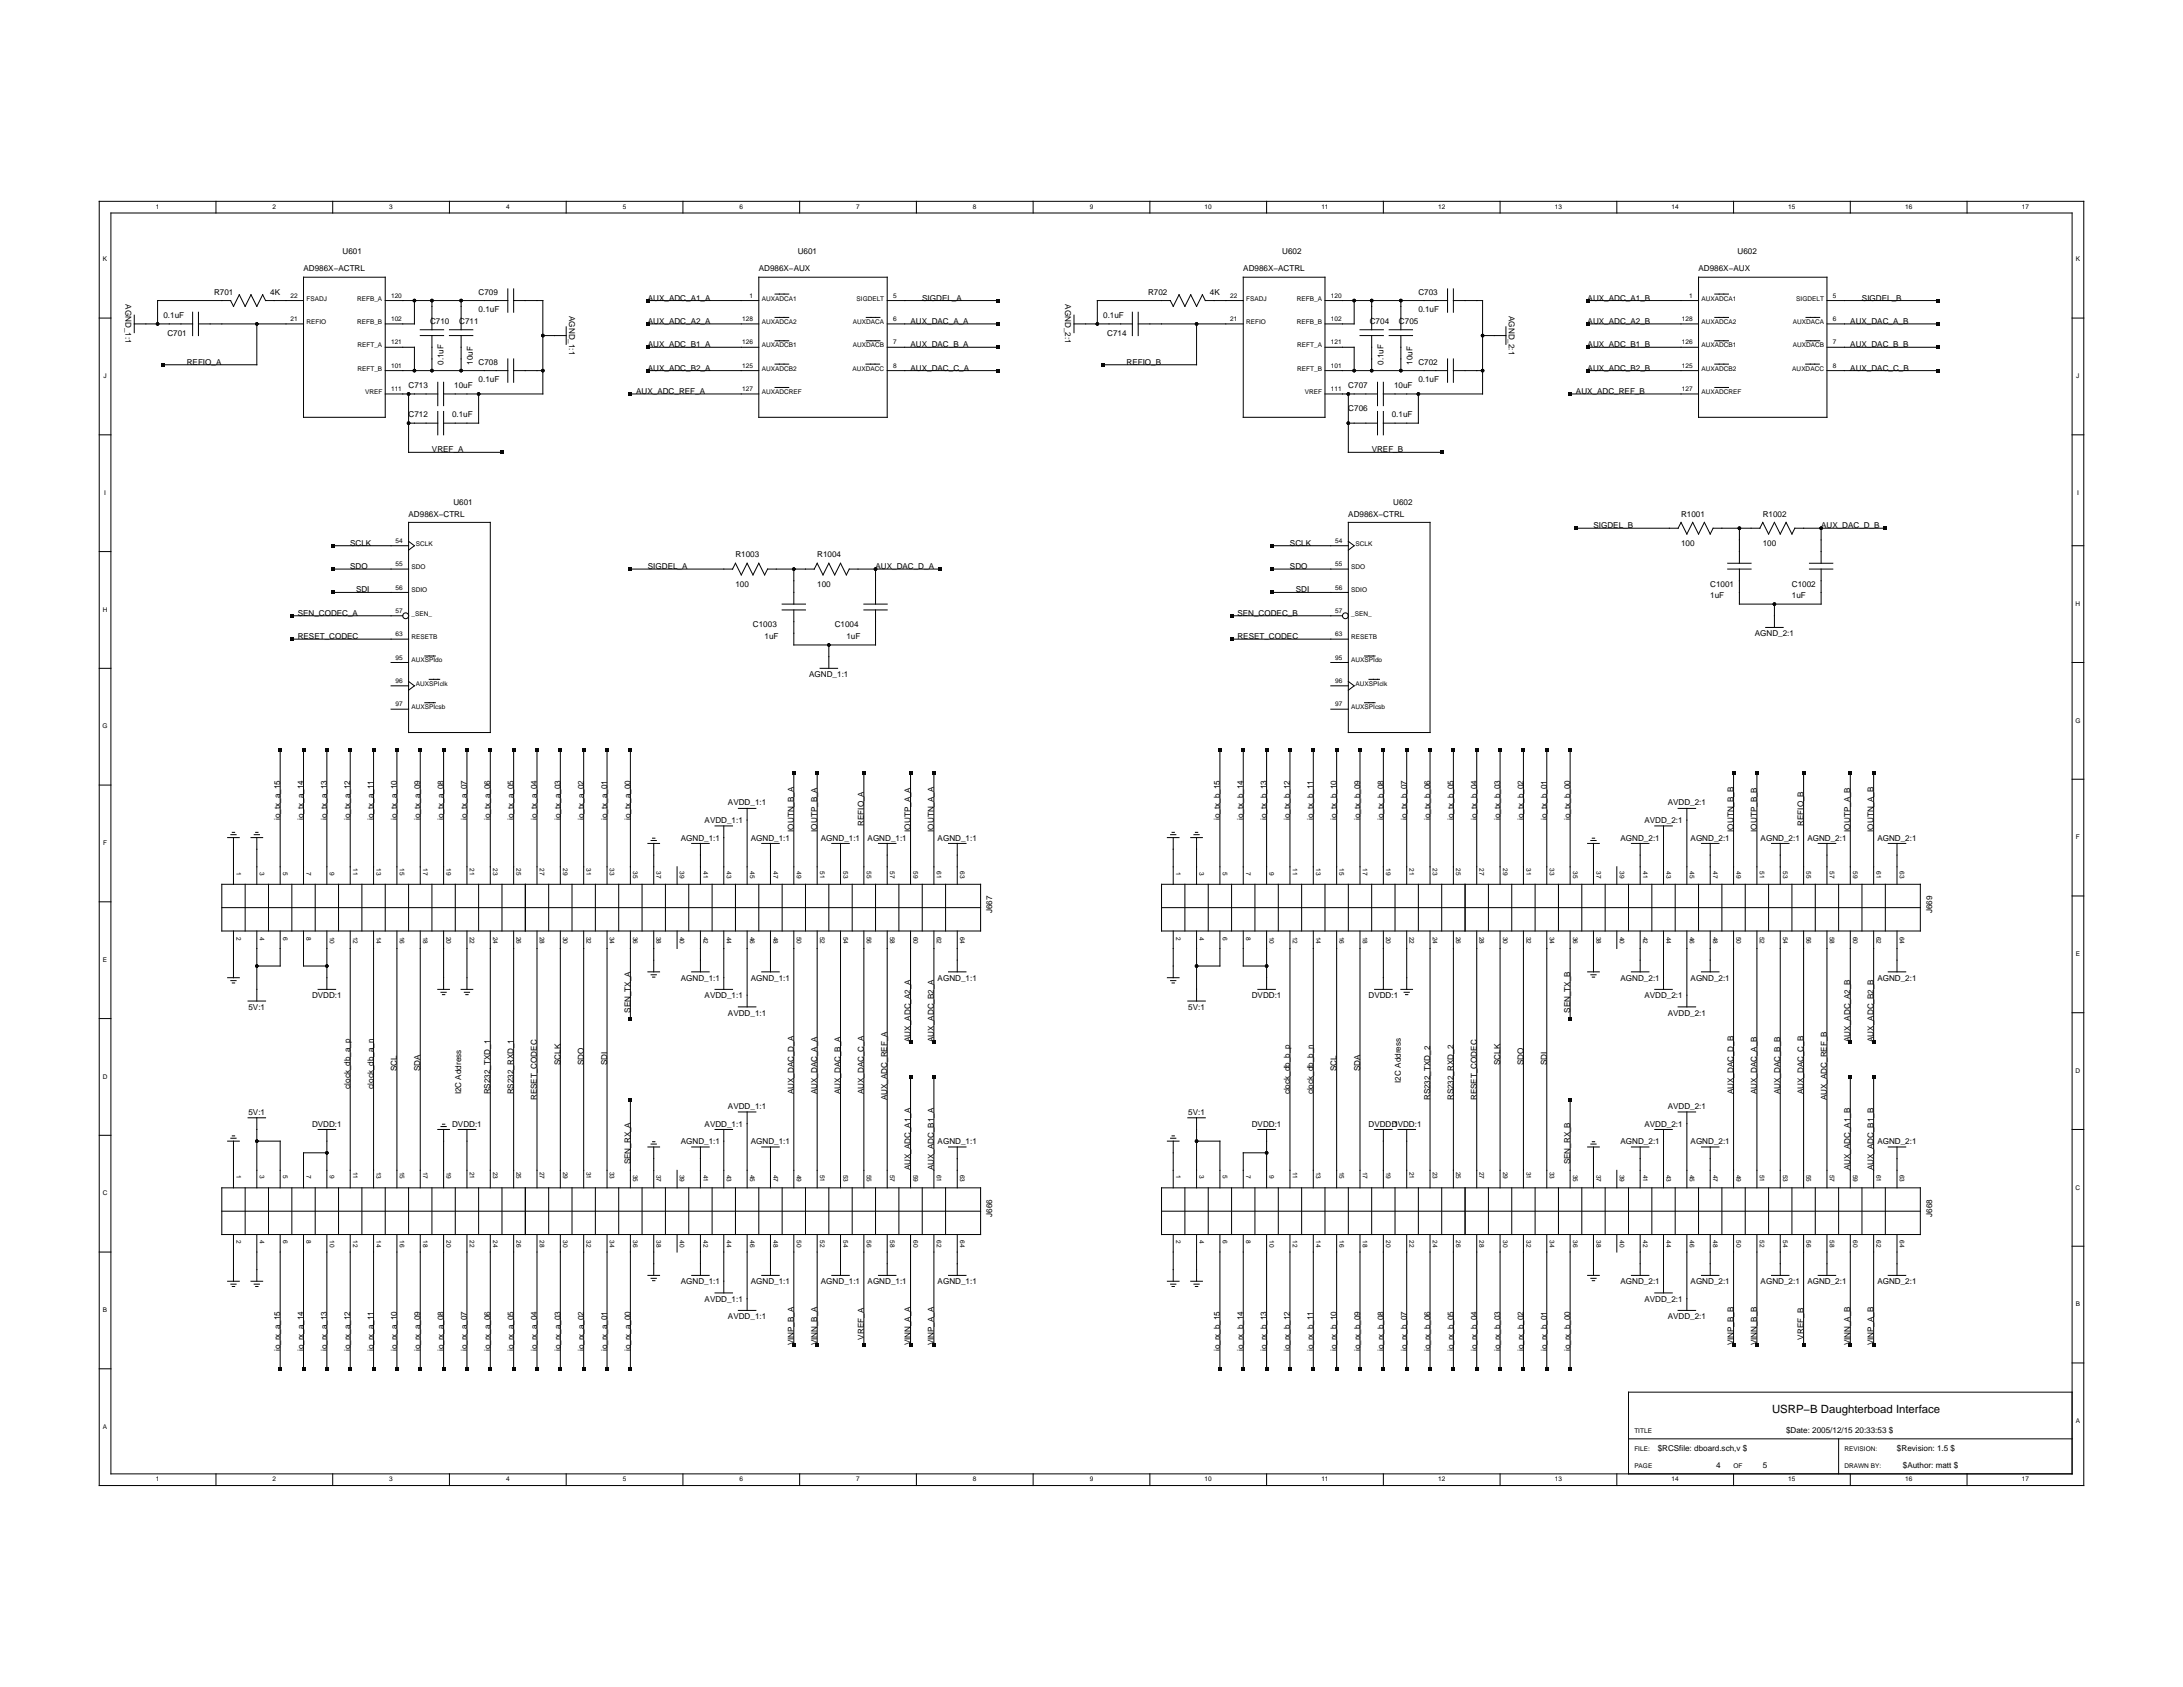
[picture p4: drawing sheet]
<svg xmlns="http://www.w3.org/2000/svg" width="279mm" height="216mm" viewBox="0 0 279 216" stroke-linecap="round" stroke-linejoin="round" font-family="sans-serif">
<defs><g id="words">
<text font-size="1.5" x="226.8" y="180.8">USRP−B Daughterboad Interface</text>
<g font-size="1">
<text x="38.8" y="34.7">AD986X−ACTRL</text>
<text x="43.8" y="32.5">U601</text>
<text x="97.1" y="34.7">AD986X−AUX</text>
<text x="102.1" y="32.5">U601</text>
<text x="159.1" y="34.7">AD986X−ACTRL</text>
<text x="164.1" y="32.5">U602</text>
<text x="217.4" y="34.7">AD986X−AUX</text>
<text x="222.4" y="32.5">U602</text>
<text x="16.1" y="38.9" transform="rotate(90 16.1 38.9)">AGND_1:1</text>
<text x="20.9" y="40.7">0.1uF</text>
<text x="27.4" y="37.7">R701</text>
<text x="34.6" y="37.7">4K</text>
<text x="55" y="41.5">C710</text>
<text x="58.8" y="41.5">C711</text>
<text x="61.3" y="37.7">C709</text>
<text x="61.3" y="40">0.1uF</text>
<text x="72.8" y="40.4" transform="rotate(90 72.8 40.4)">AGND_1:1</text>
<text x="82.9" y="41.5">AUX_ADC_A2_A</text>
<text x="82.9" y="38.5">AUX_ADC_A1_A</text>
<text x="116.5" y="41.5">AUX_DAC_A_A</text>
<text x="118" y="38.5">SIGDEL_A</text>
<text x="136.3" y="38.9" transform="rotate(90 136.3 38.9)">AGND_2:1</text>
<text x="141.2" y="40.7">0.1uF</text>
<text x="146.9" y="37.7">R702</text>
<text x="154.9" y="37.7">4K</text>
<text x="175.3" y="41.5">C704</text>
<text x="179.1" y="41.5">C705</text>
<text x="181.5" y="37.7">C703</text>
<text x="181.5" y="40">0.1uF</text>
<text x="193.1" y="40.4" transform="rotate(90 193.1 40.4)">AGND_2:1</text>
<text x="203.2" y="41.5">AUX_ADC_A2_B</text>
<text x="203.2" y="38.5">AUX_ADC_A1_B</text>
<text x="236.8" y="41.5">AUX_DAC_A_B</text>
<text x="238.3" y="38.5">SIGDEL_B</text>
<text x="21.4" y="42.9">C701</text>
<text x="23.9" y="46.7">REFIO_A</text>
<text x="56.8" y="46.7" transform="rotate(-90 56.8 46.7)">0.1uF</text>
<text x="60.5" y="46.7" transform="rotate(-90 60.5 46.7)">10uF</text>
<text x="61.3" y="46.7">C708</text>
<text x="82.9" y="47.4">AUX_ADC_B2_A</text>
<text x="82.9" y="44.4">AUX_ADC_B1_A</text>
<text x="116.5" y="44.4">AUX_DAC_B_A</text>
<text x="116.5" y="47.4">AUX_DAC_C_A</text>
<text x="141.7" y="42.9">C714</text>
<text x="144.2" y="46.7">REFIO_B</text>
<text x="177.1" y="46.7" transform="rotate(-90 177.1 46.7)">0.1uF</text>
<text x="180.8" y="46.7" transform="rotate(-90 180.8 46.7)">10uF</text>
<text x="181.5" y="46.7">C702</text>
<text x="203.2" y="47.4">AUX_ADC_B2_B</text>
<text x="203.2" y="44.4">AUX_ADC_B1_B</text>
<text x="236.8" y="44.4">AUX_DAC_B_B</text>
<text x="236.8" y="47.4">AUX_DAC_C_B</text>
<text x="52.3" y="53.4">C712</text>
<text x="52.3" y="49.7">C713</text>
<text x="57.9" y="53.4">0.1uF</text>
<text x="58.1" y="49.7">10uF</text>
<text x="61.3" y="48.9">0.1uF</text>
<text x="81.4" y="50.4">AUX_ADC_REF_A</text>
<text x="172.6" y="52.7">C706</text>
<text x="172.6" y="49.7">C707</text>
<text x="178.1" y="53.4">0.1uF</text>
<text x="178.4" y="49.7">10uF</text>
<text x="181.5" y="48.9">0.1uF</text>
<text x="201.7" y="50.4">AUX_ADC_REF_B</text>
<text x="55.3" y="57.9">VREF_A</text>
<text x="175.6" y="57.9">VREF_B</text>
<text x="58" y="64.6">U601</text>
<text x="178.3" y="64.6">U602</text>
<text x="44.8" y="69.8">SCLK</text>
<text x="52.3" y="66.1">AD986X−CTRL</text>
<text x="94.1" y="71.3">R1003</text>
<text x="104.6" y="71.3">R1004</text>
<text x="165.1" y="69.8">SCLK</text>
<text x="172.6" y="66.1">AD986X−CTRL</text>
<text x="203.9" y="67.6">SIGDEL_B</text>
<text x="215.2" y="66.1">R1001</text>
<text x="215.2" y="69.8">100</text>
<text x="225.6" y="66.1">R1002</text>
<text x="225.6" y="69.8">100</text>
<text x="233.1" y="67.6">AUX_DAC_D_B</text>
<text x="44.8" y="72.8">SDO</text>
<text x="45.6" y="75.8">SDI</text>
<text x="82.9" y="72.8">SIGDEL_A</text>
<text x="94.1" y="75.1">100</text>
<text x="104.6" y="75.1">100</text>
<text x="112.1" y="72.8">AUX_DAC_D_A</text>
<text x="165.1" y="72.8">SDO</text>
<text x="165.8" y="75.8">SDI</text>
<text x="218.9" y="75.1">C1001</text>
<text x="218.9" y="76.6">1uF</text>
<text x="229.3" y="75.1">C1002</text>
<text x="229.3" y="76.6">1uF</text>
<text x="38.1" y="81.8">RESET_CODEC</text>
<text x="38.1" y="78.8">SEN_CODEC_A</text>
<text x="96.4" y="80.3">C1003</text>
<text x="97.9" y="81.8">1uF</text>
<text x="106.8" y="80.3">C1004</text>
<text x="108.3" y="81.8">1uF</text>
<text x="158.4" y="81.8">RESET_CODEC</text>
<text x="158.4" y="78.8">SEN_CODEC_B</text>
<text x="224.6" y="81.4">AGND_2:1</text>
<text x="103.6" y="86.7">AGND_1:1</text>
<text x="35.9" y="105" transform="rotate(-90 35.9 105)">io_tx_a_15</text>
<text x="38.8" y="105" transform="rotate(-90 38.8 105)">io_tx_a_14</text>
<text x="41.8" y="105" transform="rotate(-90 41.8 105)">io_tx_a_13</text>
<text x="44.8" y="105" transform="rotate(-90 44.8 105)">io_tx_a_12</text>
<text x="47.8" y="105" transform="rotate(-90 47.8 105)">io_tx_a_11</text>
<text x="50.8" y="105" transform="rotate(-90 50.8 105)">io_tx_a_10</text>
<text x="53.8" y="105" transform="rotate(-90 53.8 105)">io_tx_a_09</text>
<text x="56.8" y="105" transform="rotate(-90 56.8 105)">io_tx_a_08</text>
<text x="59.8" y="105" transform="rotate(-90 59.8 105)">io_tx_a_07</text>
<text x="62.8" y="105" transform="rotate(-90 62.8 105)">io_tx_a_06</text>
<text x="65.7" y="105" transform="rotate(-90 65.7 105)">io_tx_a_05</text>
<text x="68.7" y="105" transform="rotate(-90 68.7 105)">io_tx_a_04</text>
<text x="71.7" y="105" transform="rotate(-90 71.7 105)">io_tx_a_03</text>
<text x="74.7" y="105" transform="rotate(-90 74.7 105)">io_tx_a_02</text>
<text x="77.7" y="105" transform="rotate(-90 77.7 105)">io_tx_a_01</text>
<text x="80.7" y="105" transform="rotate(-90 80.7 105)">io_tx_a_00</text>
<text x="87.1" y="107.6">AGND_1:1</text>
<text x="90.2" y="105.3">AVDD_1:1</text>
<text x="93.2" y="103.1">AVDD_1:1</text>
<text x="96.1" y="107.6">AGND_1:1</text>
<text x="101.6" y="106.4" transform="rotate(-90 101.6 106.4)">IOUTN_B_A</text>
<text x="104.6" y="106.4" transform="rotate(-90 104.6 106.4)">IOUTP_B_A</text>
<text x="105.1" y="107.6">AGND_1:1</text>
<text x="110.6" y="105.7" transform="rotate(-90 110.6 105.7)">REFIO_A</text>
<text x="111" y="107.6">AGND_1:1</text>
<text x="116.5" y="106.4" transform="rotate(-90 116.5 106.4)">IOUTP_A_A</text>
<text x="119.5" y="106.4" transform="rotate(-90 119.5 106.4)">IOUTN_A_A</text>
<text x="120" y="107.6">AGND_1:1</text>
<text x="156.1" y="105" transform="rotate(-90 156.1 105)">io_tx_b_15</text>
<text x="159.1" y="105" transform="rotate(-90 159.1 105)">io_tx_b_14</text>
<text x="162.1" y="105" transform="rotate(-90 162.1 105)">io_tx_b_13</text>
<text x="165.1" y="105" transform="rotate(-90 165.1 105)">io_tx_b_12</text>
<text x="168.1" y="105" transform="rotate(-90 168.1 105)">io_tx_b_11</text>
<text x="171.1" y="105" transform="rotate(-90 171.1 105)">io_tx_b_10</text>
<text x="174.1" y="105" transform="rotate(-90 174.1 105)">io_tx_b_09</text>
<text x="177.1" y="105" transform="rotate(-90 177.1 105)">io_tx_b_08</text>
<text x="180" y="105" transform="rotate(-90 180 105)">io_tx_b_07</text>
<text x="183" y="105" transform="rotate(-90 183 105)">io_tx_b_06</text>
<text x="186" y="105" transform="rotate(-90 186 105)">io_tx_b_05</text>
<text x="189" y="105" transform="rotate(-90 189 105)">io_tx_b_04</text>
<text x="192" y="105" transform="rotate(-90 192 105)">io_tx_b_03</text>
<text x="195" y="105" transform="rotate(-90 195 105)">io_tx_b_02</text>
<text x="198" y="105" transform="rotate(-90 198 105)">io_tx_b_01</text>
<text x="201" y="105" transform="rotate(-90 201 105)">io_tx_b_00</text>
<text x="207.4" y="107.6">AGND_2:1</text>
<text x="210.5" y="105.3">AVDD_2:1</text>
<text x="213.4" y="103.1">AVDD_2:1</text>
<text x="216.4" y="107.6">AGND_2:1</text>
<text x="221.9" y="106.4" transform="rotate(-90 221.9 106.4)">IOUTN_B_B</text>
<text x="224.9" y="106.4" transform="rotate(-90 224.9 106.4)">IOUTP_B_B</text>
<text x="225.3" y="107.6">AGND_2:1</text>
<text x="230.8" y="105.7" transform="rotate(-90 230.8 105.7)">REFIO_B</text>
<text x="231.3" y="107.6">AGND_2:1</text>
<text x="236.8" y="106.4" transform="rotate(-90 236.8 106.4)">IOUTP_A_B</text>
<text x="239.8" y="106.4" transform="rotate(-90 239.8 106.4)">IOUTN_A_B</text>
<text x="240.3" y="107.6">AGND_2:1</text>
<text x="127" y="116.9" transform="rotate(-90 127 116.9)">J667</text>
<text x="247.3" y="116.9" transform="rotate(-90 247.3 116.9)">J669</text>
<text x="87.1" y="125.5">AGND_1:1</text>
<text x="96.1" y="125.5">AGND_1:1</text>
<text x="120" y="125.5">AGND_1:1</text>
<text x="207.4" y="125.5">AGND_2:1</text>
<text x="216.4" y="125.5">AGND_2:1</text>
<text x="240.3" y="125.5">AGND_2:1</text>
<text x="31.8" y="129.2">5V:1</text>
<text x="39.9" y="127.7">DVDD:1</text>
<text x="80.7" y="129.6" transform="rotate(-90 80.7 129.6)">SEN_TX_A</text>
<text x="90.2" y="127.7">AVDD_1:1</text>
<text x="93.2" y="130">AVDD_1:1</text>
<text x="152.1" y="129.2">5V:1</text>
<text x="160.2" y="127.7">DVDD:1</text>
<text x="175.2" y="127.7">DVDD:1</text>
<text x="201" y="129.6" transform="rotate(-90 201 129.6)">SEN_TX_B</text>
<text x="210.5" y="127.7">AVDD_2:1</text>
<text x="213.4" y="130">AVDD_2:1</text>
<text x="50.8" y="137.1" transform="rotate(-90 50.8 137.1)">SCL</text>
<text x="53.8" y="137.1" transform="rotate(-90 53.8 137.1)">SDA</text>
<text x="71.7" y="136.3" transform="rotate(-90 71.7 136.3)">SCLK</text>
<text x="74.7" y="136.3" transform="rotate(-90 74.7 136.3)">SDO</text>
<text x="77.7" y="136.3" transform="rotate(-90 77.7 136.3)">SDI</text>
<text x="116.5" y="133.3" transform="rotate(-90 116.5 133.3)">AUX_ADC_A2_A</text>
<text x="119.5" y="133.3" transform="rotate(-90 119.5 133.3)">AUX_ADC_B2_A</text>
<text x="171.1" y="137.1" transform="rotate(-90 171.1 137.1)">SCL</text>
<text x="174.1" y="137.1" transform="rotate(-90 174.1 137.1)">SDA</text>
<text x="192" y="136.3" transform="rotate(-90 192 136.3)">SCLK</text>
<text x="195" y="136.3" transform="rotate(-90 195 136.3)">SDO</text>
<text x="198" y="136.3" transform="rotate(-90 198 136.3)">SDI</text>
<text x="236.8" y="133.3" transform="rotate(-90 236.8 133.3)">AUX_ADC_A2_B</text>
<text x="239.8" y="133.3" transform="rotate(-90 239.8 133.3)">AUX_ADC_B2_B</text>
<text x="31.8" y="142.7">5V:1</text>
<text x="44.8" y="139.3" transform="rotate(-90 44.8 139.3)">clock_db_a_p</text>
<text x="47.8" y="139.3" transform="rotate(-90 47.8 139.3)">clock_db_a_n</text>
<text x="59" y="140.1" transform="rotate(-90 59 140.1)">I2C Address</text>
<text x="62.8" y="140.1" transform="rotate(-90 62.8 140.1)">RS232_TXD_1</text>
<text x="65.7" y="140.1" transform="rotate(-90 65.7 140.1)">RS232_RXD_1</text>
<text x="68.7" y="140.8" transform="rotate(-90 68.7 140.8)">RESET_CODEC</text>
<text x="93.2" y="141.9">AVDD_1:1</text>
<text x="101.6" y="140.1" transform="rotate(-90 101.6 140.1)">AUX_DAC_D_A</text>
<text x="104.6" y="140.1" transform="rotate(-90 104.6 140.1)">AUX_DAC_A_A</text>
<text x="107.6" y="140.1" transform="rotate(-90 107.6 140.1)">AUX_DAC_B_A</text>
<text x="110.6" y="140.1" transform="rotate(-90 110.6 140.1)">AUX_DAC_C_A</text>
<text x="113.6" y="140.8" transform="rotate(-90 113.6 140.8)">AUX_ADC_REF_A</text>
<text x="152.1" y="142.7">5V:1</text>
<text x="165.1" y="140.1" transform="rotate(-90 165.1 140.1)">clock_db_b_p</text>
<text x="168.1" y="140.1" transform="rotate(-90 168.1 140.1)">clock_db_b_n</text>
<text x="179.3" y="138.6" transform="rotate(-90 179.3 138.6)">I2C Address</text>
<text x="183" y="140.8" transform="rotate(-90 183 140.8)">RS232_TXD_2</text>
<text x="186" y="140.8" transform="rotate(-90 186 140.8)">RS232_RXD_2</text>
<text x="189" y="140.8" transform="rotate(-90 189 140.8)">RESET_CODEC</text>
<text x="213.4" y="141.9">AVDD_2:1</text>
<text x="221.9" y="140.1" transform="rotate(-90 221.9 140.1)">AUX_DAC_D_B</text>
<text x="224.9" y="140.1" transform="rotate(-90 224.9 140.1)">AUX_DAC_A_B</text>
<text x="227.9" y="140.1" transform="rotate(-90 227.9 140.1)">AUX_DAC_B_B</text>
<text x="230.8" y="140.1" transform="rotate(-90 230.8 140.1)">AUX_DAC_C_B</text>
<text x="233.8" y="140.8" transform="rotate(-90 233.8 140.8)">AUX_ADC_REF_B</text>
<text x="39.9" y="144.2">DVDD:1</text>
<text x="57.9" y="144.2">DVDD:1</text>
<text x="80.7" y="149" transform="rotate(-90 80.7 149)">SEN_RX_A</text>
<text x="87.1" y="146.4">AGND_1:1</text>
<text x="90.2" y="144.2">AVDD_1:1</text>
<text x="96.1" y="146.4">AGND_1:1</text>
<text x="116.5" y="149.8" transform="rotate(-90 116.5 149.8)">AUX_ADC_A1_A</text>
<text x="119.5" y="149.8" transform="rotate(-90 119.5 149.8)">AUX_ADC_B1_A</text>
<text x="120" y="146.4">AGND_1:1</text>
<text x="160.2" y="144.2">DVDD:1</text>
<text x="175.2" y="144.2">DVDD:1</text>
<text x="178.1" y="144.2">DVDD:1</text>
<text x="201" y="149" transform="rotate(-90 201 149)">SEN_RX_B</text>
<text x="207.4" y="146.4">AGND_2:1</text>
<text x="210.5" y="144.2">AVDD_2:1</text>
<text x="216.4" y="146.4">AGND_2:1</text>
<text x="236.8" y="149.8" transform="rotate(-90 236.8 149.8)">AUX_ADC_A1_B</text>
<text x="239.8" y="149.8" transform="rotate(-90 239.8 149.8)">AUX_ADC_B1_B</text>
<text x="240.3" y="146.4">AGND_2:1</text>
<text x="127" y="155.8" transform="rotate(-90 127 155.8)">J666</text>
<text x="247.3" y="155.8" transform="rotate(-90 247.3 155.8)">J668</text>
<text x="87.1" y="164.4">AGND_1:1</text>
<text x="90.2" y="166.6">AVDD_1:1</text>
<text x="96.1" y="164.4">AGND_1:1</text>
<text x="105.1" y="164.4">AGND_1:1</text>
<text x="111" y="164.4">AGND_1:1</text>
<text x="120" y="164.4">AGND_1:1</text>
<text x="207.4" y="164.4">AGND_2:1</text>
<text x="210.5" y="166.6">AVDD_2:1</text>
<text x="216.4" y="164.4">AGND_2:1</text>
<text x="225.3" y="164.4">AGND_2:1</text>
<text x="231.3" y="164.4">AGND_2:1</text>
<text x="240.3" y="164.4">AGND_2:1</text>
<text x="35.9" y="172.9" transform="rotate(-90 35.9 172.9)">io_rx_a_15</text>
<text x="38.8" y="172.9" transform="rotate(-90 38.8 172.9)">io_rx_a_14</text>
<text x="41.8" y="172.9" transform="rotate(-90 41.8 172.9)">io_rx_a_13</text>
<text x="44.8" y="172.9" transform="rotate(-90 44.8 172.9)">io_rx_a_12</text>
<text x="47.8" y="172.9" transform="rotate(-90 47.8 172.9)">io_rx_a_11</text>
<text x="50.8" y="172.9" transform="rotate(-90 50.8 172.9)">io_rx_a_10</text>
<text x="53.8" y="172.9" transform="rotate(-90 53.8 172.9)">io_rx_a_09</text>
<text x="56.8" y="172.9" transform="rotate(-90 56.8 172.9)">io_rx_a_08</text>
<text x="59.8" y="172.9" transform="rotate(-90 59.8 172.9)">io_rx_a_07</text>
<text x="62.8" y="172.9" transform="rotate(-90 62.8 172.9)">io_rx_a_06</text>
<text x="65.7" y="172.9" transform="rotate(-90 65.7 172.9)">io_rx_a_05</text>
<text x="68.7" y="172.9" transform="rotate(-90 68.7 172.9)">io_rx_a_04</text>
<text x="71.7" y="172.9" transform="rotate(-90 71.7 172.9)">io_rx_a_03</text>
<text x="74.7" y="172.9" transform="rotate(-90 74.7 172.9)">io_rx_a_02</text>
<text x="77.7" y="172.9" transform="rotate(-90 77.7 172.9)">io_rx_a_01</text>
<text x="80.7" y="172.9" transform="rotate(-90 80.7 172.9)">io_rx_a_00</text>
<text x="93.2" y="168.9">AVDD_1:1</text>
<text x="101.6" y="172.2" transform="rotate(-90 101.6 172.2)">VINP_B_A</text>
<text x="104.6" y="172.2" transform="rotate(-90 104.6 172.2)">VINN_B_A</text>
<text x="110.6" y="171.4" transform="rotate(-90 110.6 171.4)">VREF_A</text>
<text x="116.5" y="172.2" transform="rotate(-90 116.5 172.2)">VINN_A_A</text>
<text x="119.5" y="172.2" transform="rotate(-90 119.5 172.2)">VINP_A_A</text>
<text x="156.1" y="172.9" transform="rotate(-90 156.1 172.9)">io_rx_b_15</text>
<text x="159.1" y="172.9" transform="rotate(-90 159.1 172.9)">io_rx_b_14</text>
<text x="162.1" y="172.9" transform="rotate(-90 162.1 172.9)">io_rx_b_13</text>
<text x="165.1" y="172.9" transform="rotate(-90 165.1 172.9)">io_rx_b_12</text>
<text x="168.1" y="172.9" transform="rotate(-90 168.1 172.9)">io_rx_b_11</text>
<text x="171.1" y="172.9" transform="rotate(-90 171.1 172.9)">io_rx_b_10</text>
<text x="174.1" y="172.9" transform="rotate(-90 174.1 172.9)">io_rx_b_09</text>
<text x="177.1" y="172.9" transform="rotate(-90 177.1 172.9)">io_rx_b_08</text>
<text x="180" y="172.9" transform="rotate(-90 180 172.9)">io_rx_b_07</text>
<text x="183" y="172.9" transform="rotate(-90 183 172.9)">io_rx_b_06</text>
<text x="186" y="172.9" transform="rotate(-90 186 172.9)">io_rx_b_05</text>
<text x="189" y="172.9" transform="rotate(-90 189 172.9)">io_rx_b_04</text>
<text x="192" y="172.9" transform="rotate(-90 192 172.9)">io_rx_b_03</text>
<text x="195" y="172.9" transform="rotate(-90 195 172.9)">io_rx_b_02</text>
<text x="198" y="172.9" transform="rotate(-90 198 172.9)">io_rx_b_01</text>
<text x="201" y="172.9" transform="rotate(-90 201 172.9)">io_rx_b_00</text>
<text x="213.4" y="168.9">AVDD_2:1</text>
<text x="221.9" y="172.2" transform="rotate(-90 221.9 172.2)">VINP_B_B</text>
<text x="224.9" y="172.2" transform="rotate(-90 224.9 172.2)">VINN_B_B</text>
<text x="230.8" y="171.4" transform="rotate(-90 230.8 171.4)">VREF_B</text>
<text x="236.8" y="172.2" transform="rotate(-90 236.8 172.2)">VINN_A_B</text>
<text x="239.8" y="172.2" transform="rotate(-90 239.8 172.2)">VINP_A_B</text>
<text x="212.2" y="185.6">$RCSfile: dboard.sch,v $</text>
<text x="228.6" y="183.4">$Date: 2005/12/15 20:33:53 $</text>
<text x="242.8" y="185.6">$Revision: 1.5 $</text>
<text x="219.6" y="187.9">4</text>
<text x="225.6" y="187.9">5</text>
<text x="243.5" y="187.9">$Author: matt $</text>
</g>
<g font-size=".8">
<text x="19.9" y="26.7">1</text>
<text x="34.9" y="26.7">2</text>
<text x="49.8" y="26.7">3</text>
<text x="64.8" y="26.7">4</text>
<text x="79.7" y="26.7">5</text>
<text x="94.6" y="26.7">6</text>
<text x="109.6" y="26.7">7</text>
<text x="124.5" y="26.7">8</text>
<text x="139.5" y="26.7">9</text>
<text x="154.2" y="26.7">10</text>
<text x="169.1" y="26.7">11</text>
<text x="184.1" y="26.7">12</text>
<text x="199" y="26.7">13</text>
<text x="213.9" y="26.7">14</text>
<text x="228.9" y="26.7">15</text>
<text x="243.8" y="26.7">16</text>
<text x="258.8" y="26.7">17</text>
<text x="13.2" y="33.5">K</text>
<text x="265.7" y="33.5">K</text>
<text x="37.2" y="38.1">22</text>
<text x="37.2" y="41.1">21</text>
<text x="39.2" y="38.5">FSADJ</text>
<text x="39.2" y="41.5">REFIO</text>
<text x="45.7" y="38.5">REFB_A</text>
<text x="45.7" y="41.5">REFB_B</text>
<text x="50.1" y="38.1">120</text>
<text x="50.1" y="41.1">102</text>
<text x="95" y="41.1">128</text>
<text x="95.9" y="38.1">1</text>
<text x="97.5" y="38.5">AUXADCA1</text>
<text x="97.5" y="41.5">AUXADCA2</text>
<text x="109.2" y="41.5">AUXDACA</text>
<text x="109.6" y="38.5">SIGDELT</text>
<text x="114.3" y="38.1">5</text>
<text x="114.3" y="41.1">6</text>
<text x="157.5" y="38.1">22</text>
<text x="157.5" y="41.1">21</text>
<text x="159.5" y="38.5">FSADJ</text>
<text x="159.5" y="41.5">REFIO</text>
<text x="166" y="38.5">REFB_A</text>
<text x="166" y="41.5">REFB_B</text>
<text x="170.3" y="38.1">120</text>
<text x="170.3" y="41.1">102</text>
<text x="215.3" y="41.1">128</text>
<text x="216.2" y="38.1">1</text>
<text x="217.8" y="38.5">AUXADCA1</text>
<text x="217.8" y="41.5">AUXADCA2</text>
<text x="229.4" y="41.5">AUXDACA</text>
<text x="229.9" y="38.5">SIGDELT</text>
<text x="234.6" y="38.1">5</text>
<text x="234.6" y="41.1">6</text>
<text x="45.8" y="44.4">REFT_A</text>
<text x="45.8" y="47.4">REFT_B</text>
<text x="50.1" y="44.1">121</text>
<text x="50.1" y="47.1">101</text>
<text x="95" y="44.1">126</text>
<text x="95" y="47.1">125</text>
<text x="97.5" y="44.4">AUXADCB1</text>
<text x="97.5" y="47.4">AUXADCB2</text>
<text x="109.1" y="47.4">AUXDACC</text>
<text x="109.2" y="44.4">AUXDACB</text>
<text x="114.3" y="44.1">7</text>
<text x="114.3" y="47.1">8</text>
<text x="166" y="44.4">REFT_A</text>
<text x="166" y="47.4">REFT_B</text>
<text x="170.3" y="44.1">121</text>
<text x="170.3" y="47.1">101</text>
<text x="215.3" y="44.1">126</text>
<text x="215.3" y="47.1">125</text>
<text x="217.8" y="44.4">AUXADCB1</text>
<text x="217.8" y="47.4">AUXADCB2</text>
<text x="229.4" y="47.4">AUXDACC</text>
<text x="229.4" y="44.4">AUXDACB</text>
<text x="234.6" y="44.1">7</text>
<text x="234.6" y="47.1">8</text>
<text x="13.2" y="48.4">J</text>
<text x="46.7" y="50.4">VREF</text>
<text x="50.1" y="50">111</text>
<text x="95" y="50">127</text>
<text x="97.5" y="50.4">AUXADCREF</text>
<text x="167" y="50.4">VREF</text>
<text x="170.3" y="50">111</text>
<text x="215.3" y="50">127</text>
<text x="217.8" y="50.4">AUXADCREF</text>
<text x="265.7" y="48.4">J</text>
<text x="13.3" y="63.3">I</text>
<text x="265.8" y="63.3">I</text>
<text x="50.6" y="69.5">54</text>
<text x="53.2" y="69.8">SCLK</text>
<text x="170.9" y="69.5">54</text>
<text x="173.5" y="69.8">SCLK</text>
<text x="50.6" y="72.5">55</text>
<text x="50.6" y="75.4">56</text>
<text x="52.7" y="72.8">SDO</text>
<text x="52.7" y="75.8">SDIO</text>
<text x="170.9" y="72.5">55</text>
<text x="170.9" y="75.4">56</text>
<text x="172.9" y="72.8">SDO</text>
<text x="172.9" y="75.8">SDIO</text>
<text x="265.7" y="77.5">H</text>
<text x="13.1" y="78.3">H</text>
<text x="50.6" y="78.4">57</text>
<text x="50.6" y="81.4">63</text>
<text x="52.7" y="78.8">_SEN_</text>
<text x="52.7" y="81.8">RESETB</text>
<text x="170.9" y="78.4">57</text>
<text x="170.9" y="81.4">63</text>
<text x="172.9" y="78.8">_SEN_</text>
<text x="172.9" y="81.8">RESETB</text>
<text x="50.6" y="84.4">95</text>
<text x="50.6" y="87.4">96</text>
<text x="52.7" y="84.8">AUXSPIdo</text>
<text x="53.2" y="87.8">AUXSPIclk</text>
<text x="170.9" y="84.4">95</text>
<text x="170.9" y="87.4">96</text>
<text x="172.9" y="84.8">AUXSPIdo</text>
<text x="173.5" y="87.8">AUXSPIclk</text>
<text x="13.1" y="93.2">G</text>
<text x="50.6" y="90.4">97</text>
<text x="52.7" y="90.8">AUXSPIcsb</text>
<text x="170.9" y="90.4">97</text>
<text x="172.9" y="90.8">AUXSPIcsb</text>
<text x="265.6" y="92.5">G</text>
<text x="265.7" y="107.4">F</text>
<text x="13.2" y="108.2">F</text>
<text x="30.3" y="111.6" transform="rotate(90 30.3 111.6)">1</text>
<text x="33.2" y="111.6" transform="rotate(90 33.2 111.6)">3</text>
<text x="36.2" y="111.6" transform="rotate(90 36.2 111.6)">5</text>
<text x="39.2" y="111.6" transform="rotate(90 39.2 111.6)">7</text>
<text x="42.2" y="111.6" transform="rotate(90 42.2 111.6)">9</text>
<text x="45.2" y="111.1" transform="rotate(90 45.2 111.1)">11</text>
<text x="48.2" y="111.1" transform="rotate(90 48.2 111.1)">13</text>
<text x="51.2" y="111.1" transform="rotate(90 51.2 111.1)">15</text>
<text x="54.2" y="111.1" transform="rotate(90 54.2 111.1)">17</text>
<text x="57.1" y="111.1" transform="rotate(90 57.1 111.1)">19</text>
<text x="60.1" y="111.1" transform="rotate(90 60.1 111.1)">21</text>
<text x="63.1" y="111.1" transform="rotate(90 63.1 111.1)">23</text>
<text x="66.1" y="111.1" transform="rotate(90 66.1 111.1)">25</text>
<text x="69.1" y="111.1" transform="rotate(90 69.1 111.1)">27</text>
<text x="72.1" y="111.1" transform="rotate(90 72.1 111.1)">29</text>
<text x="75.1" y="111.1" transform="rotate(90 75.1 111.1)">31</text>
<text x="78.1" y="111.1" transform="rotate(90 78.1 111.1)">33</text>
<text x="81.1" y="111.5" transform="rotate(90 81.1 111.5)">35</text>
<text x="84" y="111.5" transform="rotate(90 84 111.5)">37</text>
<text x="87" y="111.5" transform="rotate(90 87 111.5)">39</text>
<text x="90" y="111.5" transform="rotate(90 90 111.5)">41</text>
<text x="93" y="111.5" transform="rotate(90 93 111.5)">43</text>
<text x="96" y="111.5" transform="rotate(90 96 111.5)">45</text>
<text x="99" y="111.5" transform="rotate(90 99 111.5)">47</text>
<text x="102" y="111.5" transform="rotate(90 102 111.5)">49</text>
<text x="105" y="111.5" transform="rotate(90 105 111.5)">51</text>
<text x="107.9" y="111.5" transform="rotate(90 107.9 111.5)">53</text>
<text x="110.9" y="111.5" transform="rotate(90 110.9 111.5)">55</text>
<text x="113.9" y="111.5" transform="rotate(90 113.9 111.5)">57</text>
<text x="116.9" y="111.5" transform="rotate(90 116.9 111.5)">59</text>
<text x="119.9" y="111.5" transform="rotate(90 119.9 111.5)">61</text>
<text x="122.9" y="111.5" transform="rotate(90 122.9 111.5)">63</text>
<text x="150.5" y="111.6" transform="rotate(90 150.5 111.6)">1</text>
<text x="153.5" y="111.6" transform="rotate(90 153.5 111.6)">3</text>
<text x="156.5" y="111.6" transform="rotate(90 156.5 111.6)">5</text>
<text x="159.5" y="111.6" transform="rotate(90 159.5 111.6)">7</text>
<text x="162.5" y="111.6" transform="rotate(90 162.5 111.6)">9</text>
<text x="165.5" y="111.1" transform="rotate(90 165.5 111.1)">11</text>
<text x="168.5" y="111.1" transform="rotate(90 168.5 111.1)">13</text>
<text x="171.4" y="111.1" transform="rotate(90 171.4 111.1)">15</text>
<text x="174.4" y="111.1" transform="rotate(90 174.4 111.1)">17</text>
<text x="177.4" y="111.1" transform="rotate(90 177.4 111.1)">19</text>
<text x="180.4" y="111.1" transform="rotate(90 180.4 111.1)">21</text>
<text x="183.4" y="111.1" transform="rotate(90 183.4 111.1)">23</text>
<text x="186.4" y="111.1" transform="rotate(90 186.4 111.1)">25</text>
<text x="189.4" y="111.1" transform="rotate(90 189.4 111.1)">27</text>
<text x="192.4" y="111.1" transform="rotate(90 192.4 111.1)">29</text>
<text x="195.4" y="111.1" transform="rotate(90 195.4 111.1)">31</text>
<text x="198.3" y="111.1" transform="rotate(90 198.3 111.1)">33</text>
<text x="201.3" y="111.5" transform="rotate(90 201.3 111.5)">35</text>
<text x="204.3" y="111.5" transform="rotate(90 204.3 111.5)">37</text>
<text x="207.3" y="111.5" transform="rotate(90 207.3 111.5)">39</text>
<text x="210.3" y="111.5" transform="rotate(90 210.3 111.5)">41</text>
<text x="213.3" y="111.5" transform="rotate(90 213.3 111.5)">43</text>
<text x="216.3" y="111.5" transform="rotate(90 216.3 111.5)">45</text>
<text x="219.3" y="111.5" transform="rotate(90 219.3 111.5)">47</text>
<text x="222.3" y="111.5" transform="rotate(90 222.3 111.5)">49</text>
<text x="225.2" y="111.5" transform="rotate(90 225.2 111.5)">51</text>
<text x="228.2" y="111.5" transform="rotate(90 228.2 111.5)">53</text>
<text x="231.2" y="111.5" transform="rotate(90 231.2 111.5)">55</text>
<text x="234.2" y="111.5" transform="rotate(90 234.2 111.5)">57</text>
<text x="237.2" y="111.5" transform="rotate(90 237.2 111.5)">59</text>
<text x="240.2" y="111.5" transform="rotate(90 240.2 111.5)">61</text>
<text x="243.2" y="111.5" transform="rotate(90 243.2 111.5)">63</text>
<text x="30.3" y="119.9" transform="rotate(90 30.3 119.9)">2</text>
<text x="33.2" y="119.9" transform="rotate(90 33.2 119.9)">4</text>
<text x="36.2" y="119.9" transform="rotate(90 36.2 119.9)">6</text>
<text x="39.2" y="119.9" transform="rotate(90 39.2 119.9)">8</text>
<text x="42.2" y="119.9" transform="rotate(90 42.2 119.9)">10</text>
<text x="45.2" y="119.9" transform="rotate(90 45.2 119.9)">12</text>
<text x="48.2" y="119.9" transform="rotate(90 48.2 119.9)">14</text>
<text x="51.2" y="119.9" transform="rotate(90 51.2 119.9)">16</text>
<text x="54.2" y="119.9" transform="rotate(90 54.2 119.9)">18</text>
<text x="57.1" y="119.9" transform="rotate(90 57.1 119.9)">20</text>
<text x="60.1" y="119.9" transform="rotate(90 60.1 119.9)">22</text>
<text x="63.1" y="119.9" transform="rotate(90 63.1 119.9)">24</text>
<text x="66.1" y="119.9" transform="rotate(90 66.1 119.9)">26</text>
<text x="69.1" y="119.9" transform="rotate(90 69.1 119.9)">28</text>
<text x="72.1" y="119.9" transform="rotate(90 72.1 119.9)">30</text>
<text x="75.1" y="119.9" transform="rotate(90 75.1 119.9)">32</text>
<text x="78.1" y="119.9" transform="rotate(90 78.1 119.9)">34</text>
<text x="81.1" y="119.9" transform="rotate(90 81.1 119.9)">36</text>
<text x="84" y="119.9" transform="rotate(90 84 119.9)">38</text>
<text x="87" y="119.9" transform="rotate(90 87 119.9)">40</text>
<text x="90" y="119.9" transform="rotate(90 90 119.9)">42</text>
<text x="93" y="119.9" transform="rotate(90 93 119.9)">44</text>
<text x="96" y="119.9" transform="rotate(90 96 119.9)">46</text>
<text x="99" y="119.9" transform="rotate(90 99 119.9)">48</text>
<text x="102" y="119.9" transform="rotate(90 102 119.9)">50</text>
<text x="105" y="119.9" transform="rotate(90 105 119.9)">52</text>
<text x="107.9" y="119.9" transform="rotate(90 107.9 119.9)">54</text>
<text x="110.9" y="119.9" transform="rotate(90 110.9 119.9)">56</text>
<text x="113.9" y="119.9" transform="rotate(90 113.9 119.9)">58</text>
<text x="116.9" y="119.9" transform="rotate(90 116.9 119.9)">60</text>
<text x="119.9" y="119.9" transform="rotate(90 119.9 119.9)">62</text>
<text x="122.9" y="119.9" transform="rotate(90 122.9 119.9)">64</text>
<text x="150.5" y="119.9" transform="rotate(90 150.5 119.9)">2</text>
<text x="153.5" y="119.9" transform="rotate(90 153.5 119.9)">4</text>
<text x="156.5" y="119.9" transform="rotate(90 156.5 119.9)">6</text>
<text x="159.5" y="119.9" transform="rotate(90 159.5 119.9)">8</text>
<text x="162.5" y="119.9" transform="rotate(90 162.5 119.9)">10</text>
<text x="165.5" y="119.9" transform="rotate(90 165.5 119.9)">12</text>
<text x="168.5" y="119.9" transform="rotate(90 168.5 119.9)">14</text>
<text x="171.4" y="119.9" transform="rotate(90 171.4 119.9)">16</text>
<text x="174.4" y="119.9" transform="rotate(90 174.4 119.9)">18</text>
<text x="177.4" y="119.9" transform="rotate(90 177.4 119.9)">20</text>
<text x="180.4" y="119.9" transform="rotate(90 180.4 119.9)">22</text>
<text x="183.4" y="119.9" transform="rotate(90 183.4 119.9)">24</text>
<text x="186.4" y="119.9" transform="rotate(90 186.4 119.9)">26</text>
<text x="189.4" y="119.9" transform="rotate(90 189.4 119.9)">28</text>
<text x="192.4" y="119.9" transform="rotate(90 192.4 119.9)">30</text>
<text x="195.4" y="119.9" transform="rotate(90 195.4 119.9)">32</text>
<text x="198.3" y="119.9" transform="rotate(90 198.3 119.9)">34</text>
<text x="201.3" y="119.9" transform="rotate(90 201.3 119.9)">36</text>
<text x="204.3" y="119.9" transform="rotate(90 204.3 119.9)">38</text>
<text x="207.3" y="119.9" transform="rotate(90 207.3 119.9)">40</text>
<text x="210.3" y="119.9" transform="rotate(90 210.3 119.9)">42</text>
<text x="213.3" y="119.9" transform="rotate(90 213.3 119.9)">44</text>
<text x="216.3" y="119.9" transform="rotate(90 216.3 119.9)">46</text>
<text x="219.3" y="119.9" transform="rotate(90 219.3 119.9)">48</text>
<text x="222.3" y="119.9" transform="rotate(90 222.3 119.9)">50</text>
<text x="225.2" y="119.9" transform="rotate(90 225.2 119.9)">52</text>
<text x="228.2" y="119.9" transform="rotate(90 228.2 119.9)">54</text>
<text x="231.2" y="119.9" transform="rotate(90 231.2 119.9)">56</text>
<text x="234.2" y="119.9" transform="rotate(90 234.2 119.9)">58</text>
<text x="237.2" y="119.9" transform="rotate(90 237.2 119.9)">60</text>
<text x="240.2" y="119.9" transform="rotate(90 240.2 119.9)">62</text>
<text x="243.2" y="119.9" transform="rotate(90 243.2 119.9)">64</text>
<text x="13.2" y="123.1">E</text>
<text x="265.7" y="122.4">E</text>
<text x="265.7" y="137.3">D</text>
<text x="13.1" y="138">D</text>
<text x="45.2" y="150" transform="rotate(90 45.2 150)">11</text>
<text x="48.2" y="150" transform="rotate(90 48.2 150)">13</text>
<text x="51.2" y="150" transform="rotate(90 51.2 150)">15</text>
<text x="54.2" y="150" transform="rotate(90 54.2 150)">17</text>
<text x="57.1" y="150" transform="rotate(90 57.1 150)">19</text>
<text x="60.1" y="150" transform="rotate(90 60.1 150)">21</text>
<text x="63.1" y="150" transform="rotate(90 63.1 150)">23</text>
<text x="66.1" y="150" transform="rotate(90 66.1 150)">25</text>
<text x="69.1" y="150" transform="rotate(90 69.1 150)">27</text>
<text x="72.1" y="150" transform="rotate(90 72.1 150)">29</text>
<text x="75.1" y="150" transform="rotate(90 75.1 150)">31</text>
<text x="78.1" y="150" transform="rotate(90 78.1 150)">33</text>
<text x="165.5" y="150" transform="rotate(90 165.5 150)">11</text>
<text x="168.5" y="150" transform="rotate(90 168.5 150)">13</text>
<text x="171.4" y="150" transform="rotate(90 171.4 150)">15</text>
<text x="174.4" y="150" transform="rotate(90 174.4 150)">17</text>
<text x="177.4" y="150" transform="rotate(90 177.4 150)">19</text>
<text x="180.4" y="150" transform="rotate(90 180.4 150)">21</text>
<text x="183.4" y="150" transform="rotate(90 183.4 150)">23</text>
<text x="186.4" y="150" transform="rotate(90 186.4 150)">25</text>
<text x="189.4" y="150" transform="rotate(90 189.4 150)">27</text>
<text x="192.4" y="150" transform="rotate(90 192.4 150)">29</text>
<text x="195.4" y="150" transform="rotate(90 195.4 150)">31</text>
<text x="198.3" y="150" transform="rotate(90 198.3 150)">33</text>
<text x="13.1" y="153">C</text>
<text x="30.3" y="150.4" transform="rotate(90 30.3 150.4)">1</text>
<text x="33.2" y="150.4" transform="rotate(90 33.2 150.4)">3</text>
<text x="36.2" y="150.4" transform="rotate(90 36.2 150.4)">5</text>
<text x="39.2" y="150.4" transform="rotate(90 39.2 150.4)">7</text>
<text x="42.2" y="150.4" transform="rotate(90 42.2 150.4)">9</text>
<text x="81.1" y="150.3" transform="rotate(90 81.1 150.3)">35</text>
<text x="84" y="150.3" transform="rotate(90 84 150.3)">37</text>
<text x="87" y="150.3" transform="rotate(90 87 150.3)">39</text>
<text x="90" y="150.3" transform="rotate(90 90 150.3)">41</text>
<text x="93" y="150.3" transform="rotate(90 93 150.3)">43</text>
<text x="96" y="150.3" transform="rotate(90 96 150.3)">45</text>
<text x="99" y="150.3" transform="rotate(90 99 150.3)">47</text>
<text x="102" y="150.3" transform="rotate(90 102 150.3)">49</text>
<text x="105" y="150.3" transform="rotate(90 105 150.3)">51</text>
<text x="107.9" y="150.3" transform="rotate(90 107.9 150.3)">53</text>
<text x="110.9" y="150.3" transform="rotate(90 110.9 150.3)">55</text>
<text x="113.9" y="150.3" transform="rotate(90 113.9 150.3)">57</text>
<text x="116.9" y="150.3" transform="rotate(90 116.9 150.3)">59</text>
<text x="119.9" y="150.3" transform="rotate(90 119.9 150.3)">61</text>
<text x="122.9" y="150.3" transform="rotate(90 122.9 150.3)">63</text>
<text x="150.5" y="150.4" transform="rotate(90 150.5 150.4)">1</text>
<text x="153.5" y="150.4" transform="rotate(90 153.5 150.4)">3</text>
<text x="156.5" y="150.4" transform="rotate(90 156.5 150.4)">5</text>
<text x="159.5" y="150.4" transform="rotate(90 159.5 150.4)">7</text>
<text x="162.5" y="150.4" transform="rotate(90 162.5 150.4)">9</text>
<text x="201.3" y="150.3" transform="rotate(90 201.3 150.3)">35</text>
<text x="204.3" y="150.3" transform="rotate(90 204.3 150.3)">37</text>
<text x="207.3" y="150.3" transform="rotate(90 207.3 150.3)">39</text>
<text x="210.3" y="150.3" transform="rotate(90 210.3 150.3)">41</text>
<text x="213.3" y="150.3" transform="rotate(90 213.3 150.3)">43</text>
<text x="216.3" y="150.3" transform="rotate(90 216.3 150.3)">45</text>
<text x="219.3" y="150.3" transform="rotate(90 219.3 150.3)">47</text>
<text x="222.3" y="150.3" transform="rotate(90 222.3 150.3)">49</text>
<text x="225.2" y="150.3" transform="rotate(90 225.2 150.3)">51</text>
<text x="228.2" y="150.3" transform="rotate(90 228.2 150.3)">53</text>
<text x="231.2" y="150.3" transform="rotate(90 231.2 150.3)">55</text>
<text x="234.2" y="150.3" transform="rotate(90 234.2 150.3)">57</text>
<text x="237.2" y="150.3" transform="rotate(90 237.2 150.3)">59</text>
<text x="240.2" y="150.3" transform="rotate(90 240.2 150.3)">61</text>
<text x="243.2" y="150.3" transform="rotate(90 243.2 150.3)">63</text>
<text x="265.7" y="152.2">C</text>
<text x="30.3" y="158.7" transform="rotate(90 30.3 158.7)">2</text>
<text x="33.2" y="158.7" transform="rotate(90 33.2 158.7)">4</text>
<text x="36.2" y="158.7" transform="rotate(90 36.2 158.7)">6</text>
<text x="39.2" y="158.7" transform="rotate(90 39.2 158.7)">8</text>
<text x="42.2" y="158.7" transform="rotate(90 42.2 158.7)">10</text>
<text x="45.2" y="158.7" transform="rotate(90 45.2 158.7)">12</text>
<text x="48.2" y="158.7" transform="rotate(90 48.2 158.7)">14</text>
<text x="51.2" y="158.7" transform="rotate(90 51.2 158.7)">16</text>
<text x="54.2" y="158.7" transform="rotate(90 54.2 158.7)">18</text>
<text x="57.1" y="158.7" transform="rotate(90 57.1 158.7)">20</text>
<text x="60.1" y="158.7" transform="rotate(90 60.1 158.7)">22</text>
<text x="63.1" y="158.7" transform="rotate(90 63.1 158.7)">24</text>
<text x="66.1" y="158.7" transform="rotate(90 66.1 158.7)">26</text>
<text x="69.1" y="158.7" transform="rotate(90 69.1 158.7)">28</text>
<text x="72.1" y="158.7" transform="rotate(90 72.1 158.7)">30</text>
<text x="75.1" y="158.7" transform="rotate(90 75.1 158.7)">32</text>
<text x="78.1" y="158.7" transform="rotate(90 78.1 158.7)">34</text>
<text x="81.1" y="158.7" transform="rotate(90 81.1 158.7)">36</text>
<text x="84" y="158.7" transform="rotate(90 84 158.7)">38</text>
<text x="87" y="158.7" transform="rotate(90 87 158.7)">40</text>
<text x="90" y="158.7" transform="rotate(90 90 158.7)">42</text>
<text x="93" y="158.7" transform="rotate(90 93 158.7)">44</text>
<text x="96" y="158.7" transform="rotate(90 96 158.7)">46</text>
<text x="99" y="158.7" transform="rotate(90 99 158.7)">48</text>
<text x="102" y="158.7" transform="rotate(90 102 158.7)">50</text>
<text x="105" y="158.7" transform="rotate(90 105 158.7)">52</text>
<text x="107.9" y="158.7" transform="rotate(90 107.9 158.7)">54</text>
<text x="110.9" y="158.7" transform="rotate(90 110.9 158.7)">56</text>
<text x="113.9" y="158.7" transform="rotate(90 113.9 158.7)">58</text>
<text x="116.9" y="158.7" transform="rotate(90 116.9 158.7)">60</text>
<text x="119.9" y="158.7" transform="rotate(90 119.9 158.7)">62</text>
<text x="122.9" y="158.7" transform="rotate(90 122.9 158.7)">64</text>
<text x="150.5" y="158.7" transform="rotate(90 150.5 158.7)">2</text>
<text x="153.5" y="158.7" transform="rotate(90 153.5 158.7)">4</text>
<text x="156.5" y="158.7" transform="rotate(90 156.5 158.7)">6</text>
<text x="159.5" y="158.7" transform="rotate(90 159.5 158.7)">8</text>
<text x="162.5" y="158.7" transform="rotate(90 162.5 158.7)">10</text>
<text x="165.5" y="158.7" transform="rotate(90 165.5 158.7)">12</text>
<text x="168.5" y="158.7" transform="rotate(90 168.5 158.7)">14</text>
<text x="171.4" y="158.7" transform="rotate(90 171.4 158.7)">16</text>
<text x="174.4" y="158.7" transform="rotate(90 174.4 158.7)">18</text>
<text x="177.4" y="158.7" transform="rotate(90 177.4 158.7)">20</text>
<text x="180.4" y="158.7" transform="rotate(90 180.4 158.7)">22</text>
<text x="183.4" y="158.7" transform="rotate(90 183.4 158.7)">24</text>
<text x="186.4" y="158.7" transform="rotate(90 186.4 158.7)">26</text>
<text x="189.4" y="158.7" transform="rotate(90 189.4 158.7)">28</text>
<text x="192.4" y="158.7" transform="rotate(90 192.4 158.7)">30</text>
<text x="195.4" y="158.7" transform="rotate(90 195.4 158.7)">32</text>
<text x="198.3" y="158.7" transform="rotate(90 198.3 158.7)">34</text>
<text x="201.3" y="158.7" transform="rotate(90 201.3 158.7)">36</text>
<text x="204.3" y="158.7" transform="rotate(90 204.3 158.7)">38</text>
<text x="207.3" y="158.7" transform="rotate(90 207.3 158.7)">40</text>
<text x="210.3" y="158.7" transform="rotate(90 210.3 158.7)">42</text>
<text x="213.3" y="158.7" transform="rotate(90 213.3 158.7)">44</text>
<text x="216.3" y="158.7" transform="rotate(90 216.3 158.7)">46</text>
<text x="219.3" y="158.7" transform="rotate(90 219.3 158.7)">48</text>
<text x="222.3" y="158.7" transform="rotate(90 222.3 158.7)">50</text>
<text x="225.2" y="158.7" transform="rotate(90 225.2 158.7)">52</text>
<text x="228.2" y="158.7" transform="rotate(90 228.2 158.7)">54</text>
<text x="231.2" y="158.7" transform="rotate(90 231.2 158.7)">56</text>
<text x="234.2" y="158.7" transform="rotate(90 234.2 158.7)">58</text>
<text x="237.2" y="158.7" transform="rotate(90 237.2 158.7)">60</text>
<text x="240.2" y="158.7" transform="rotate(90 240.2 158.7)">62</text>
<text x="243.2" y="158.7" transform="rotate(90 243.2 158.7)">64</text>
<text x="13.2" y="167.9">B</text>
<text x="265.7" y="167.2">B</text>
<text x="13.2" y="182.9">A</text>
<text x="209.2" y="185.6">FILE:</text>
<text x="209.2" y="183.4">TITLE</text>
<text x="236.1" y="185.6">REVISION:</text>
<text x="265.7" y="182.1">A</text>
<text x="19.9" y="189.6">1</text>
<text x="34.9" y="189.6">2</text>
<text x="49.8" y="189.6">3</text>
<text x="64.8" y="189.6">4</text>
<text x="79.7" y="189.6">5</text>
<text x="94.6" y="189.6">6</text>
<text x="109.6" y="189.6">7</text>
<text x="124.5" y="189.6">8</text>
<text x="139.5" y="189.6">9</text>
<text x="154.2" y="189.6">10</text>
<text x="169.1" y="189.6">11</text>
<text x="184.1" y="189.6">12</text>
<text x="199" y="189.6">13</text>
<text x="209.2" y="187.9">PAGE</text>
<text x="213.9" y="189.6">14</text>
<text x="221.9" y="187.9">OF</text>
<text x="228.9" y="189.6">15</text>
<text x="236.1" y="187.9">DRAWN BY:</text>
<text x="243.8" y="189.6">16</text>
<text x="258.8" y="189.6">17</text>
</g>
</g></defs>
<g fill="none" stroke="#000" stroke-width=".13">
<path d="M12.7 25.8h254v164.3h-254zM14.2 27.3h251v161.3h-251zM24.7 40v2.9M25.4 40v2.9M27.6 25.8v1.5M29.5 38.5l.4 .7 .7-1.5 .8 1.5 .7-1.5 .8 1.5 .7-1.5 .4 .8h4.8M29.5 38.5h-9.3v3M38.8 35.5h10.5v17.9h-10.5zM42.6 25.8v1.5M49.3 38.5h15.7M53 38.5v3h-3.7M55.3 38.5v3.7"/>
<path d="M57.5 25.8v1.5M59 38.5v3.7M65 37v3M65.7 38.5h3.8v11.9h-12.7M65.7 37v3M72.5 25.8v1.5M82.9 38.5h14.2M87.4 25.8v1.5M97.1 35.5h16.5v17.9h-16.5zM99.2 37.6h1.8M102.3 25.8v1.5M113.6 38.5h14.1"/>
<path d="M117.3 25.8v1.5M132.2 25.8v1.5M144.9 40v2.9M145.7 40v2.9M147.2 25.8v1.5M149.8 38.5l.4 .7 .7-1.5 .8 1.5 .7-1.5 .7 1.5 .8-1.5 .4 .8h4.8M149.8 38.5h-9.4v3M159.1 35.5h10.5v17.9h-10.5zM162.1 25.8v1.5M169.6 38.5h15.7M173.3 38.5v3h-3.7M175.6 38.5v3.7"/>
<path d="M177.1 25.8v1.5M179.3 38.5v3.7M185.3 37v3M186 38.5h3.8v11.9h-12.7M186 37v3M192 25.8v1.5M203.2 38.5h14.2M206.9 25.8v1.5M217.4 35.5h16.4v17.9h-16.4zM219.5 37.6h1.7M221.9 25.8v1.5M233.8 38.5h14.2"/>
<path d="M236.8 25.8v1.5M251.8 25.8v1.5M12.7 55.6h1.5M12.7 40.7h1.5M17.2 41.5h7.5M17.2 40.3v2.3M25.4 41.5h13.4M32.9 41.5v5.2h-12M49.3 44.4h3.7v3M49.3 47.4h15.7M49.3 50.4h6.7M52.3 54.2h3.7"/>
<path d="M52.3 50.4v7.5h11.9M53.8 42.9h3M53.8 42.2h3M55.3 42.9v4.5M56 48.9v3M56 52.7v2.9M56.8 48.9v3M56.8 52.7v2.9M57.5 42.9h3M57.5 42.2h3M59 42.9v4.5M61.3 50.4v3.8h-4.5"/>
<path d="M65 45.9v3M65.7 47.4h3.8M65.7 45.9v3M69.5 42.9h3M72.5 41.8v2.3M80.7 50.4h16.4M82.9 41.5h14.2M82.9 44.4h14.2M82.9 47.4h14.2M99.2 40.6h1.8M99.2 43.6h1.8M99.2 46.6h1.8"/>
<path d="M99.2 49.6h1.8M110.8 46.6h1.8M110.9 40.6h1.7M110.9 43.6h1.7M113.6 41.5h14.1M113.6 44.4h14.1M113.6 47.4h14.1M137.5 41.5h7.4M137.5 40.3v2.3M145.7 41.5h13.4M153.1 41.5v5.2h-11.9M169.6 44.4h3.7v3"/>
<path d="M169.6 47.4h15.7M169.6 50.4h6.7M172.6 50.4v7.5h11.9M172.6 54.2h3.7M174.1 42.9h3M174.1 42.2h3M175.6 42.9v4.5M176.3 48.9v3M176.3 52.7v2.9M177.1 48.9v3M177.1 52.7v2.9M177.8 42.9h3"/>
<path d="M177.8 42.2h3M179.3 42.9v4.5M181.5 50.4v3.8h-4.4M185.3 45.9v3M186 47.4h3.8M186 45.9v3M189.8 42.9h2.9M192.7 41.8v2.3M201 50.4h16.4M203.2 41.5h14.2M203.2 44.4h14.2M203.2 47.4h14.2"/>
<path d="M219.5 40.6h1.7M219.5 43.6h1.7M219.5 46.6h1.7M219.5 49.6h1.7M231.1 46.6h1.8M231.2 40.6h1.7M231.2 43.6h1.7M233.8 41.5h14.2M233.8 44.4h14.2M233.8 47.4h14.2M265.2 55.6h1.5M265.2 40.7h1.5"/>
<path d="M12.7 70.6h1.5M37.4 78.8h14.1M42.6 69.8h9.7M42.6 72.8h9.7M42.6 75.8h9.7M52.3 66.9h10.5v26.8h-10.5zM52.3 69.3l.7 .5-.7 .6M80.7 72.8h13.1M93.8 72.8l.3-.7 .8 1.5 .7-1.5 .8 1.5 .7-1.5 .8 1.5 .3-.8h6l.4-.7 .7 1.5 .8-1.5 .7 1.5 .8-1.5 .7 1.5 .4-.8h11.6M100.1 77.3h3M100.1 78.1h3M101.6 78.1v4.4h10.5v-4.4"/>
<path d="M101.6 72.8v4.5M110.6 77.3h3M110.6 78.1h3M112.1 72.8v4.5M157.6 78.8h14.2M162.9 69.8h9.7M162.9 72.8h9.7M162.9 75.8h9.7M172.6 69.3l.7 .5-.7 .6M172.6 66.9h10.4v26.8h-10.4zM201.7 67.6h13.1M214.8 67.6l.4-.7 .7 1.4 .7-1.4 .8 1.4 .7-1.4 .8 1.4 .4-.7h6"/>
<path d="M221.1 72.8h3M221.1 72.1h3M222.6 67.6v4.5M222.6 72.8v4.5h10.5v-4.5M225.2 67.6l.4-.7 .8 1.4 .7-1.4 .8 1.4 .7-1.4 .7 1.4 .4-.7h11.6M227.1 77.3v3M231.6 72.8h3M231.6 72.1h3M233.1 67.6v4.5M265.2 69.8h1.5M12.7 85.5h1.5M35.9 96v17.2"/>
<path d="M37.4 81.8h14.9M38.8 96v17.2M41.8 96v17.2M44.8 96v17.2M47.8 96v17.2M50.1 84.8h2.2M50.1 87.8h2.2M50.1 90.8h2.2M50.8 96v17.2M52.3 87.2l.7 .6-.7 .5M53.8 96v17.2M54.4 84h1.3"/>
<path d="M54.4 89.9h1.3M54.9 86.9h1.4M56.8 96v17.2M59.8 96v17.2M62.8 96v17.2M65.7 96v17.2M68.7 96v17.2M71.7 96v17.2M74.7 96v17.2M77.7 96v17.2M80.7 96v17.2M101.6 99v14.2"/>
<path d="M104.6 99v14.2M105 85.5h2.2M106.1 82.5v3M110.6 99v14.2M116.5 99v14.2M119.5 99v14.2M156.1 96v17.2M157.6 81.8h15M159.1 96v17.2M162.1 96v17.2M165.1 96v17.2M168.1 96v17.2"/>
<path d="M170.3 84.8h2.3M170.3 87.8h2.3M170.3 90.8h2.3M171.1 96v17.2M172.6 87.2l.7 .6-.7 .5M174.1 96v17.2M174.7 84h1.3M174.7 89.9h1.3M175.2 86.9h1.3M177.1 96v17.2M180 96v17.2M183 96v17.2"/>
<path d="M186 96v17.2M189 96v17.2M192 96v17.2M195 96v17.2M198 96v17.2M201 96v17.2M221.9 99v14.2M224.9 99v14.2M226 80.3h2.2M230.8 99v14.2M236.8 99v14.2M239.8 99v14.2"/>
<path d="M265.2 84.8h1.5M265.2 99.7h1.5M12.7 100.5h1.5M12.7 115.4h1.5M28.4 113.2h97.1v5.9h-97.1zM28.4 116.2h97.1M29.1 107.2h1.5M29.5 106.8h.7M29.7 106.5h.3M29.9 107.2v6M29.9 119.1v6M31.4 113.2v5.9"/>
<path d="M32.1 107.2h1.5M32.5 106.8h.7M32.7 106.5h.3M32.9 107.2v6M32.9 119.1v9M34.4 113.2v5.9M35.9 119.1v4.5h-3M37.4 113.2v5.9M38.8 119.1v4.5h3M40.3 113.2v5.9M41.8 119.1v7.5M43.3 113.2v5.9"/>
<path d="M44.8 119.1v32.9M46.3 113.2v5.9M47.8 119.1v32.9M49.3 113.2v5.9M50.8 119.1v32.9M52.3 113.2v5.9M53.8 119.1v32.9M55.3 113.2v5.9M56.8 119.1v7.5M58.3 113.2v5.9M59.8 119.1v7.5M61.3 113.2v5.9"/>
<path d="M62.8 119.1v32.9M64.2 113.2v5.9M65.7 119.1v32.9M67.2 113.2v5.9M68.7 119.1v32.9M70.2 113.2v5.9M71.7 119.1v32.9M73.2 113.2v5.9M74.7 119.1v32.9M76.2 113.2v5.9M77.7 119.1v32.9M79.2 113.2v5.9"/>
<path d="M80.7 119.1v11.3M82.2 113.2v5.9M82.9 107.9h1.5M83.3 107.6h.7M83.5 107.3h.3M83.7 107.9v5.3M83.7 119.1v5.3M85.2 113.2v5.9M86.7 110.9v2.3M86.7 119.1v2.3M88.2 113.2v5.9M88.5 107.9h2.3"/>
<path d="M89.6 107.9v5.3M89.6 119.1v5.3M91.1 113.2v5.9M91.5 105.7h2.3M92.6 105.7v7.5M92.6 119.1v7.5M94.1 113.2v5.9M94.5 103.5h2.2M95.6 103.5v9.7M95.6 119.1v9.8M97.1 113.2v5.9M97.5 107.9h2.2"/>
<path d="M98.6 107.9v5.3M98.6 119.1v5.3M100.1 113.2v5.9M101.6 119.1v32.9M103.1 113.2v5.9M104.6 119.1v32.9M106.1 113.2v5.9M106.5 107.9h2.2M107.6 107.9v5.3M107.6 119.1v32.9M109.1 113.2v5.9M110.6 119.1v32.9"/>
<path d="M112.1 113.2v5.9M112.4 107.9h2.3M113.6 107.9v5.3M113.6 119.1v32.9M115 113.2v5.9M116.5 119.1v14.2M118 113.2v5.9M119.5 119.1v14.2M121 113.2v5.9M121.4 107.9h2.2M122.5 107.9v5.3M122.5 119.1v5.3"/>
<path d="M148.7 113.2h97.1v5.9h-97.1zM148.7 116.2h97.1M149.4 107.2h1.5M149.8 106.8h.7M150 106.5h.3M150.2 107.2v6M150.2 119.1v6M151.7 113.2v5.9M152.4 107.2h1.5M152.8 106.8h.7M153 106.5h.3M153.1 107.2v6"/>
<path d="M153.1 119.1v9M154.6 113.2v5.9M156.1 119.1v4.5h-3M157.6 113.2v5.9M159.1 119.1v4.5h3M160.6 113.2v5.9M162.1 119.1v7.5M163.6 113.2v5.9M165.1 119.1v32.9M166.6 113.2v5.9M168.1 119.1v32.9M169.6 113.2v5.9"/>
<path d="M171.1 119.1v32.9M172.6 113.2v5.9M174.1 119.1v32.9M175.6 113.2v5.9M177.1 119.1v7.5M178.5 113.2v5.9M180 119.1v7.5M181.5 113.2v5.9M183 119.1v32.9M184.5 113.2v5.9M186 119.1v32.9M187.5 113.2v5.9"/>
<path d="M189 119.1v32.9M190.5 113.2v5.9M192 119.1v32.9M193.5 113.2v5.9M195 119.1v32.9M196.5 113.2v5.9M198 119.1v32.9M199.5 113.2v5.9M201 119.1v11.3M202.5 113.2v5.9M203.2 107.9h1.5M203.6 107.6h.7"/>
<path d="M203.8 107.3h.3M203.9 107.9v5.3M203.9 119.1v5.3M205.4 113.2v5.9M206.9 110.9v2.3M206.9 119.1v2.3M208.4 113.2v5.9M208.8 107.9h2.2M209.9 107.9v5.3M209.9 119.1v5.3M211.4 113.2v5.9M211.8 105.7h2.2"/>
<path d="M212.9 105.7v7.5M212.9 119.1v7.5M214.4 113.2v5.9M214.8 103.5h2.2M215.9 103.5v9.7M215.9 119.1v9.8M217.4 113.2v5.9M217.8 107.9h2.2M218.9 107.9v5.3M218.9 119.1v5.3M220.4 113.2v5.9M221.9 119.1v32.9"/>
<path d="M223.4 113.2v5.9M224.9 119.1v32.9M226.4 113.2v5.9M226.7 107.9h2.3M227.9 107.9v5.3M227.9 119.1v32.9M229.3 113.2v5.9M230.8 119.1v32.9M232.3 113.2v5.9M232.7 107.9h2.3M233.8 107.9v5.3M233.8 119.1v32.9"/>
<path d="M235.3 113.2v5.9M236.8 119.1v14.2M238.3 113.2v5.9M239.8 119.1v14.2M241.3 113.2v5.9M241.7 107.9h2.2M242.8 107.9v5.3M242.8 119.1v5.3M265.2 114.7h1.5M12.7 130.4h1.5M29.1 125.1h1.5M29.5 125.5h.7"/>
<path d="M29.7 125.8h.3M31.8 128.1h2.2M40.7 126.6h2.3M56 126.6h1.5M56.4 127h.7M56.6 127.3h.3M59 126.6h1.5M59.4 127h.7M59.6 127.3h.3M82.9 124.4h1.5M83.3 124.8h.7M83.5 125.1h.3"/>
<path d="M88.5 124.4h2.3M91.5 126.6h2.3M94.5 128.9h2.2M97.5 124.4h2.2M116.5 137.8v14.2M119.5 137.8v14.2M121.4 124.4h2.2M149.4 125.1h1.5M149.8 125.5h.7M150 125.8h.3M152 128.1h2.3M161 126.6h2.2"/>
<path d="M175.9 126.6h2.3M179.3 126.6h1.5M179.7 127h.7M179.9 127.3h.3M203.2 124.4h1.5M203.6 124.8h.7M203.8 125.1h.3M208.8 124.4h2.2M211.8 126.6h2.2M214.8 128.9h2.2M217.8 124.4h2.2M236.8 137.8v14.2"/>
<path d="M239.8 137.8v14.2M241.7 124.4h2.2M265.2 129.6h1.5M12.7 145.3h1.5M28.4 152h97.1v6h-97.1zM28.4 155h97.1M29.1 146h1.5M29.5 145.7h.7M29.7 145.4h.3M29.9 146v6M29.9 158v6M31.4 152v6"/>
<path d="M31.8 143.1h2.2M32.9 146h3v6M32.9 143.1v8.9M32.9 158v6M34.4 152v6M35.9 158v17.2M37.4 152v6M38.8 158v17.2M40.3 152v6M40.7 144.5h2.3M41.8 147.5h-3v4.5M41.8 144.5v7.5"/>
<path d="M41.8 158v17.2M43.3 152v6M44.8 158v17.2M46.3 152v6M47.8 158v17.2M49.3 152v6M50.8 158v17.2M52.3 152v6M53.8 158v17.2M55.3 152v6M56 144.5h1.5M56.4 144.2h.7"/>
<path d="M56.6 143.9h.3M56.8 144.5v7.5M56.8 158v17.2M58.3 152v6M58.6 144.5h2.3M59.8 144.5v7.5M59.8 158v17.2M61.3 152v6M62.8 158v17.2M64.2 152v6M65.7 158v17.2M67.2 152v6"/>
<path d="M68.7 158v17.2M70.2 152v6M71.7 158v17.2M73.2 152v6M74.7 158v17.2M76.2 152v6M77.7 158v17.2M79.2 152v6M80.7 140.8v11.2M80.7 158v17.2M82.2 152v6M82.9 146.8h1.5"/>
<path d="M83.3 146.4h.7M83.5 146.1h.3M83.7 146.8v5.2M83.7 158v5.2M85.2 152v6M86.7 149.8v2.2M86.7 158v2.2M88.2 152v6M88.5 146.8h2.3M89.6 146.8v5.2M89.6 158v5.2M91.1 152v6"/>
<path d="M91.5 144.5h2.3M92.6 144.5v7.5M92.6 158v7.5M94.1 152v6M94.5 142.3h2.2M95.6 142.3v9.7M95.6 158v9.7M97.1 152v6M97.5 146.8h2.2M98.6 146.8v5.2M98.6 158v5.2M100.1 152v6"/>
<path d="M101.6 158v14.2M103.1 152v6M104.6 158v14.2M106.1 152v6M107.6 158v5.2M109.1 152v6M110.6 158v14.2M112.1 152v6M113.6 158v5.2M115 152v6M116.5 158v14.2M118 152v6"/>
<path d="M119.5 158v14.2M121 152v6M121.4 146.8h2.2M122.5 146.8v5.2M122.5 158v5.2M148.7 152h97.1v6h-97.1zM148.7 155h97.1M149.4 146h1.5M149.8 145.7h.7M150 145.4h.3M150.2 146v6M150.2 158v6"/>
<path d="M151.7 152v6M152 143.1h2.3M153.1 143.1v8.9M153.1 158v6M153.1 146h3v6M154.6 152v6M156.1 158v17.2M157.6 152v6M159.1 158v17.2M160.6 152v6M161 144.5h2.2M162.1 147.5h-3v4.5"/>
<path d="M162.1 144.5v7.5M162.1 158v17.2M163.6 152v6M165.1 158v17.2M166.6 152v6M168.1 158v17.2M169.6 152v6M171.1 158v17.2M172.6 152v6M174.1 158v17.2M175.6 152v6M175.9 144.5h2.3"/>
<path d="M177.1 144.5v7.5M177.1 158v17.2M178.5 152v6M178.9 144.5h2.3M180 144.5v7.5M180 158v17.2M181.5 152v6M183 158v17.2M184.5 152v6M186 158v17.2M187.5 152v6M189 158v17.2"/>
<path d="M190.5 152v6M192 158v17.2M193.5 152v6M195 158v17.2M196.5 152v6M198 158v17.2M199.5 152v6M201 140.8v11.2M201 158v17.2M202.5 152v6M203.2 146.8h1.5M203.6 146.4h.7"/>
<path d="M203.8 146.1h.3M203.9 146.8v5.2M203.9 158v5.2M205.4 152v6M206.9 149.8v2.2M206.9 158v2.2M208.4 152v6M208.8 146.8h2.2M209.9 146.8v5.2M209.9 158v5.2M211.4 152v6M211.8 144.5h2.2"/>
<path d="M212.9 144.5v7.5M212.9 158v7.5M214.4 152v6M214.8 142.3h2.2M215.9 142.3v9.7M215.9 158v9.7M217.4 152v6M217.8 146.8h2.2M218.9 146.8v5.2M218.9 158v5.2M220.4 152v6M221.9 158v14.2"/>
<path d="M223.4 152v6M224.9 158v14.2M226.4 152v6M227.9 158v5.2M229.3 152v6M230.8 158v14.2M232.3 152v6M233.8 158v5.2M235.3 152v6M236.8 158v14.2M238.3 152v6M239.8 158v14.2"/>
<path d="M241.3 152v6M241.7 146.8h2.2M242.8 146.8v5.2M242.8 158v5.2M265.2 144.5h1.5M265.2 159.5h1.5M12.7 160.2h1.5M12.7 175.2h1.5M29.1 164h1.5M29.5 164.3h.7M29.7 164.6h.3M32.1 164h1.5"/>
<path d="M32.5 164.3h.7M32.7 164.6h.3M82.9 163.2h1.5M83.3 163.6h.7M83.5 163.9h.3M88.5 163.2h2.3M91.5 165.5h2.3M94.5 167.7h2.2M97.5 163.2h2.2M106.5 163.2h2.2M112.4 163.2h2.3M121.4 163.2h2.2"/>
<path d="M149.4 164h1.5M149.8 164.3h.7M150 164.6h.3M152.4 164h1.5M152.8 164.3h.7M153 164.6h.3M203.2 163.2h1.5M203.6 163.6h.7M203.8 163.9h.3M208.8 163.2h2.2M211.8 165.5h2.2M214.8 167.7h2.2"/>
<path d="M217.8 163.2h2.2M226.7 163.2h2.3M232.7 163.2h2.3M241.7 163.2h2.2M265.2 178.2h-56.8v10.4M265.2 174.4h1.5M27.6 188.6v1.5M42.6 188.6v1.5M57.5 188.6v1.5M72.5 188.6v1.5M87.4 188.6v1.5M102.3 188.6v1.5"/>
<path d="M117.3 188.6v1.5M132.2 188.6v1.5M147.2 188.6v1.5M162.1 188.6v1.5M177.1 188.6v1.5M192 188.6v1.5M206.9 188.6v1.5M208.4 184.1h56.8M221.9 188.6v1.5M235.3 184.1v4.5M236.8 188.6v1.5M251.8 188.6v1.5"/>
<circle cx="51.9" cy="78.8" r=".37"/>
<circle cx="172.2" cy="78.8" r=".37"/>
</g>
<g fill="#000">
<path d="M82.7 38.2h.4v.5h-.4zM127.5 38.2h.5v.5h-.5zM203 38.2h.4v.5h-.4zM247.8 38.2h.4v.5h-.4zM20.7 46.5h.4v.4h-.4zM64 57.7h.5v.4h-.5zM80.5 50.2h.4v.4h-.4zM82.7 41.2h.4v.5h-.4zM82.7 47.2h.4v.5h-.4zM82.7 44.2h.4v.5h-.4zM127.5 41.2h.5v.5h-.5zM127.5 44.2h.5v.5h-.5z"/>
<path d="M127.5 47.2h.5v.5h-.5zM141 46.5h.4v.4h-.4zM184.3 57.7h.4v.4h-.4zM200.7 50.2h.5v.4h-.5zM203 41.2h.4v.5h-.4zM203 47.2h.4v.5h-.4zM203 44.2h.4v.5h-.4zM247.8 41.2h.4v.5h-.4zM247.8 44.2h.4v.5h-.4zM247.8 47.2h.4v.5h-.4zM37.1 78.6h.5v.4h-.5zM42.4 69.6h.4v.5h-.4z"/>
<path d="M42.4 72.6h.4v.5h-.4zM42.4 75.6h.4v.4h-.4zM80.5 72.6h.4v.5h-.4zM120.1 72.6h.4v.5h-.4zM157.4 78.6h.5v.4h-.5zM162.6 69.6h.5v.5h-.5zM162.6 72.6h.5v.5h-.5zM162.6 75.6h.5v.4h-.5zM201.5 67.4h.4v.4h-.4zM241.1 67.4h.4v.4h-.4zM35.6 95.8h.5v.4h-.5zM37.1 81.6h.5v.4h-.5z"/>
<path d="M38.6 95.8h.5v.4h-.5zM41.6 95.8h.5v.4h-.5zM44.6 95.8h.4v.4h-.4zM47.6 95.8h.4v.4h-.4zM50.6 95.8h.4v.4h-.4zM53.6 95.8h.4v.4h-.4zM56.6 95.8h.4v.4h-.4zM59.5 95.8h.5v.4h-.5zM62.5 95.8h.5v.4h-.5zM65.5 95.8h.5v.4h-.5zM68.5 95.8h.5v.4h-.5zM71.5 95.8h.4v.4h-.4z"/>
<path d="M74.5 95.8h.4v.4h-.4zM77.5 95.8h.4v.4h-.4zM80.5 95.8h.4v.4h-.4zM101.4 98.8h.4v.4h-.4zM104.4 98.8h.4v.4h-.4zM110.3 98.8h.5v.4h-.5zM116.3 98.8h.5v.4h-.5zM119.3 98.8h.5v.4h-.5zM155.9 95.8h.5v.4h-.5zM157.4 81.6h.5v.4h-.5zM158.9 95.8h.4v.4h-.4zM161.9 95.8h.4v.4h-.4z"/>
<path d="M164.9 95.8h.4v.4h-.4zM167.9 95.8h.4v.4h-.4zM170.9 95.8h.4v.4h-.4zM173.8 95.8h.5v.4h-.5zM176.8 95.8h.5v.4h-.5zM179.8 95.8h.5v.4h-.5zM182.8 95.8h.5v.4h-.5zM185.8 95.8h.4v.4h-.4zM188.8 95.8h.4v.4h-.4zM191.8 95.8h.4v.4h-.4zM194.8 95.8h.4v.4h-.4zM197.7 95.8h.5v.4h-.5z"/>
<path d="M200.7 95.8h.5v.4h-.5zM221.7 98.8h.4v.4h-.4zM224.6 98.8h.5v.4h-.5zM230.6 98.8h.5v.4h-.5zM236.6 98.8h.4v.4h-.4zM239.6 98.8h.4v.4h-.4zM80.5 130.1h.4v.5h-.4zM116.3 133.1h.5v.5h-.5zM116.3 137.6h.5v.4h-.5zM119.3 133.1h.5v.5h-.5zM119.3 137.6h.5v.4h-.5zM200.7 130.1h.5v.5h-.5z"/>
<path d="M236.6 133.1h.4v.5h-.4zM236.6 137.6h.4v.4h-.4zM239.6 133.1h.4v.5h-.4zM239.6 137.6h.4v.4h-.4zM80.5 140.6h.4v.4h-.4zM200.7 140.6h.5v.4h-.5zM35.6 175h.5v.4h-.5zM38.6 175h.5v.4h-.5zM41.6 175h.5v.4h-.5zM44.6 175h.4v.4h-.4zM47.6 175h.4v.4h-.4zM50.6 175h.4v.4h-.4z"/>
<path d="M53.6 175h.4v.4h-.4zM56.6 175h.4v.4h-.4zM59.5 175h.5v.4h-.5zM62.5 175h.5v.4h-.5zM65.5 175h.5v.4h-.5zM68.5 175h.5v.4h-.5zM71.5 175h.4v.4h-.4zM74.5 175h.4v.4h-.4zM77.5 175h.4v.4h-.4zM80.5 175h.4v.4h-.4zM101.4 172h.4v.4h-.4zM104.4 172h.4v.4h-.4z"/>
<path d="M110.3 172h.5v.4h-.5zM116.3 172h.5v.4h-.5zM119.3 172h.5v.4h-.5zM155.9 175h.5v.4h-.5zM158.9 175h.4v.4h-.4zM161.9 175h.4v.4h-.4zM164.9 175h.4v.4h-.4zM167.9 175h.4v.4h-.4zM170.9 175h.4v.4h-.4zM173.8 175h.5v.4h-.5zM176.8 175h.5v.4h-.5zM179.8 175h.5v.4h-.5z"/>
<path d="M182.8 175h.5v.4h-.5zM185.8 175h.4v.4h-.4zM188.8 175h.4v.4h-.4zM191.8 175h.4v.4h-.4zM194.8 175h.4v.4h-.4zM197.7 175h.5v.4h-.5zM200.7 175h.5v.4h-.5zM221.7 172h.4v.4h-.4zM224.6 172h.5v.4h-.5zM230.6 172h.5v.4h-.5zM236.6 172h.4v.4h-.4zM239.6 172h.4v.4h-.4z"/>
<circle cx="53" cy="38.5" r=".22"/>
<circle cx="55.3" cy="38.5" r=".22"/>
<circle cx="59" cy="38.5" r=".22"/>
<circle cx="173.3" cy="38.5" r=".22"/>
<circle cx="175.6" cy="38.5" r=".22"/>
<circle cx="179.3" cy="38.5" r=".22"/>
<circle cx="20.2" cy="41.5" r=".22"/>
<circle cx="32.9" cy="41.5" r=".22"/>
<circle cx="52.3" cy="50.4" r=".22"/>
<circle cx="52.3" cy="54.2" r=".22"/>
<circle cx="53" cy="47.4" r=".22"/>
<circle cx="55.3" cy="47.4" r=".22"/>
<circle cx="59" cy="47.4" r=".22"/>
<circle cx="61.3" cy="50.4" r=".22"/>
<circle cx="69.5" cy="42.9" r=".22"/>
<circle cx="69.5" cy="47.4" r=".22"/>
<circle cx="140.4" cy="41.5" r=".22"/>
<circle cx="153.1" cy="41.5" r=".22"/>
<circle cx="172.6" cy="50.4" r=".22"/>
<circle cx="172.6" cy="54.2" r=".22"/>
<circle cx="173.3" cy="47.4" r=".22"/>
<circle cx="175.6" cy="47.4" r=".22"/>
<circle cx="179.3" cy="47.4" r=".22"/>
<circle cx="181.5" cy="50.4" r=".22"/>
<circle cx="189.8" cy="42.9" r=".22"/>
<circle cx="189.8" cy="47.4" r=".22"/>
<circle cx="101.6" cy="72.8" r=".22"/>
<circle cx="112.1" cy="72.8" r=".22"/>
<circle cx="222.6" cy="67.6" r=".22"/>
<circle cx="227.1" cy="77.3" r=".22"/>
<circle cx="233.1" cy="67.6" r=".22"/>
<circle cx="106.1" cy="82.5" r=".22"/>
<circle cx="32.9" cy="123.6" r=".22"/>
<circle cx="41.8" cy="123.6" r=".22"/>
<circle cx="153.1" cy="123.6" r=".22"/>
<circle cx="162.1" cy="123.6" r=".22"/>
<circle cx="32.9" cy="146" r=".22"/>
<circle cx="41.8" cy="147.5" r=".22"/>
<circle cx="153.1" cy="146" r=".22"/>
<circle cx="162.1" cy="147.5" r=".22"/>
</g>
<use href="#words"/>
</svg>
